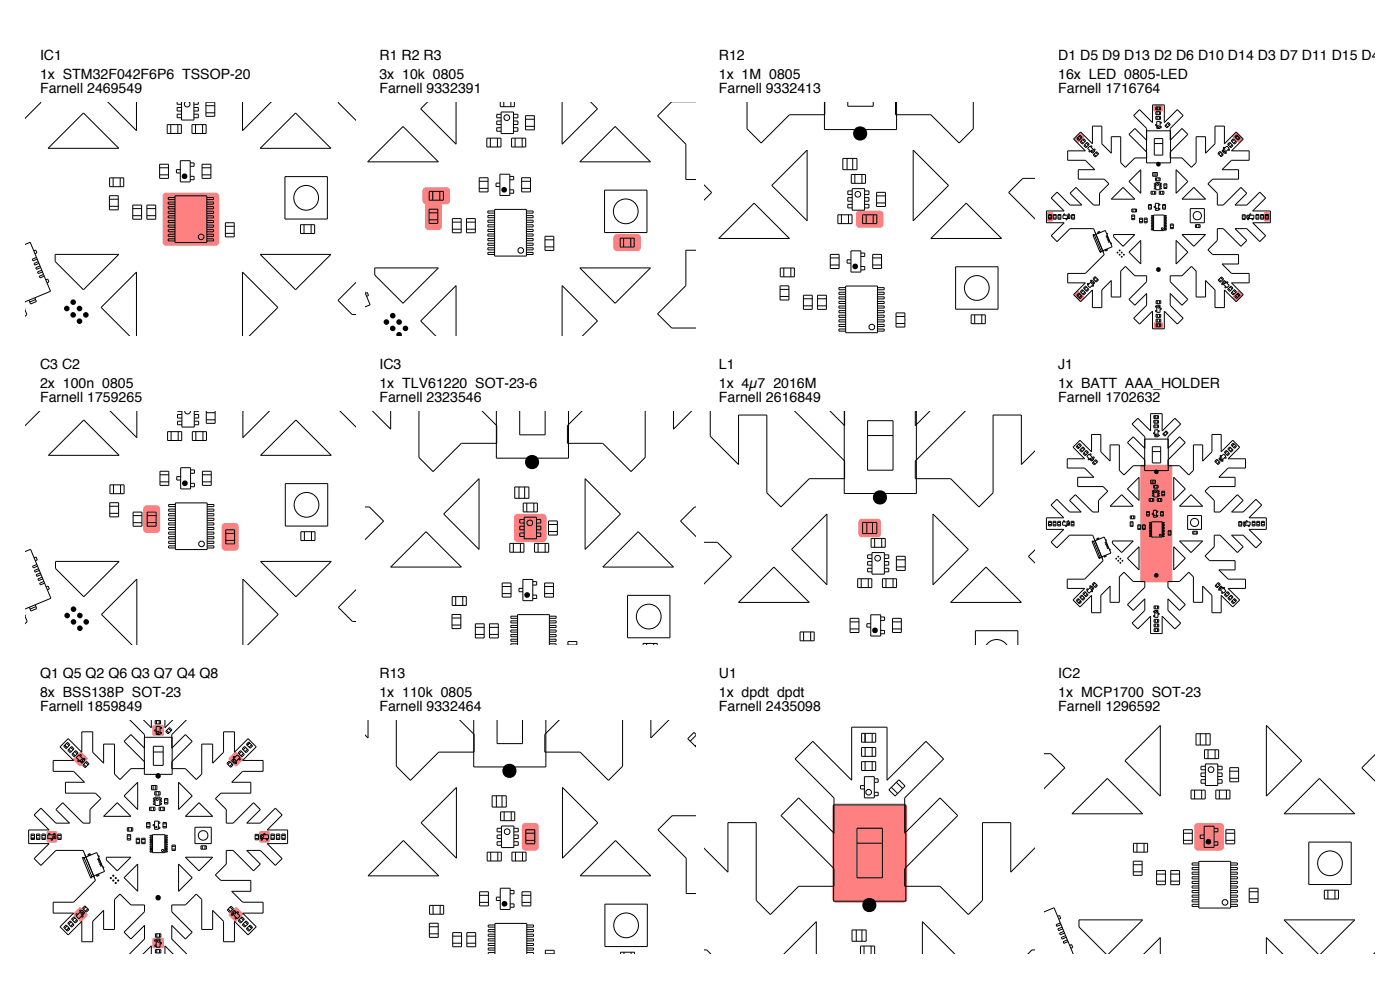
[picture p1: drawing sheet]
<svg xmlns="http://www.w3.org/2000/svg" width="297mm" height="210mm" viewBox="0 0 297 210" stroke-linecap="round" stroke-linejoin="round" font-family="sans-serif">
<defs><g id="words">
<g font-size="3">
<text x="8.5" y="12.8">IC1</text>
<text x="8.5" y="16.8">1x STM32F042F6P6 TSSOP-20</text>
<text x="80.5" y="12.8">R1 R2 R3</text>
<text x="80.5" y="16.8">3x 10k 0805</text>
<text x="152.5" y="12.8">R12</text>
<text x="152.5" y="16.8">1x 1M 0805</text>
<text x="224.5" y="12.8">D1 D5 D9 D13 D2 D6 D10 D14 D3 D7 D11 D15 D4 D8</text>
<text x="224.5" y="16.8">16x LED 0805-LED</text>
<text x="8.5" y="19.8">Farnell 2469549</text>
<text x="80.5" y="19.8">Farnell 9332391</text>
<text x="152.5" y="19.8">Farnell 9332413</text>
<text x="224.5" y="19.8">Farnell 1716764</text>
<text x="8.5" y="78.3">C3 C2</text>
<text x="8.5" y="82.3">2x 100n 0805</text>
<text x="80.5" y="78.3">IC3</text>
<text x="80.5" y="82.3">1x TLV61220 SOT-23-6</text>
<text x="152.5" y="78.3">L1</text>
<text x="152.5" y="82.3">1x 4µ7</text>
<text x="164.1" y="82.3">2016M</text>
<text x="224.5" y="78.3">J1</text>
<text x="224.5" y="82.3">1x BATT AAA_HOLDER</text>
<text x="8.5" y="85.3">Farnell 1759265</text>
<text x="80.5" y="85.3">Farnell 2323546</text>
<text x="152.5" y="85.3">Farnell 2616849</text>
<text x="224.5" y="85.3">Farnell 1702632</text>
<text x="8.5" y="143.8">Q1 Q5 Q2 Q6 Q3 Q7 Q4 Q8</text>
<text x="80.5" y="143.8">R13</text>
<text x="152.5" y="143.8">U1</text>
<text x="224.5" y="143.8">IC2</text>
<text x="8.5" y="147.8">8x BSS138P SOT-23</text>
<text x="80.5" y="147.8">1x 110k 0805</text>
<text x="152.5" y="147.8">1x dpdt dpdt</text>
<text x="224.5" y="147.8">1x MCP1700 SOT-23</text>
<text x="8.5" y="150.8">Farnell 1859849</text>
<text x="80.5" y="150.8">Farnell 9332464</text>
<text x="152.5" y="150.8">Farnell 2435098</text>
<text x="224.5" y="150.8">Farnell 1296592</text>
</g>
</g></defs>
<path d="M34.7 41.1l.6-.2h10.5a.75 .75 0 0 1 .7 .7v9.8a.75 .75 0 0 1-.7 .7h-10.5a.75 .75 0 0 1-.8-.7v-9.8z" fill="#ff8080"/>
<g fill="none" stroke="#000" stroke-width=".21">
<path d="M8.7 21.7h.1M8.7 21.7l-3.2 3.3M10.2 31.5l7.5-7.5 7.5 7.5zM22.9 21.7l6.1 6v-6M23.3 37.7h3v1.9h-3zM24 37.7v1.9M25.5 37.7v1.9M33.9 37.1h1.8M33.9 35.6h1.8M33.9 34.8h1.8v3h-1.8zM35.5 26.4h3v1.9h-3zM36.2 26.4v1.9"/>
<path d="M37.6 21.7v.4h.9M37.7 26.4v1.9M38.3 34.1h2.1v4.5h-2.1zM38.3 36h-.9v.7h.9M38.5 21.7v3.8h2.6v-3.8M38.5 22.8h-.9v.8h.9M38.5 24.2h-.9v.8h.9M39.3 21.7a.6 .6 0 0 0 0 .8 .6 .6 0 0 0 .8 0 .6 .6 0 0 0 .1-.8M40.4 37.4h.8v.7h-.8M40.4 34.6h.8v.7h-.8M40.7 26.4h3v1.9h-3zM41.1 22.8h1v.8h-1"/>
<path d="M41.1 24.2h1v.8h-1M41.5 26.4v1.9M42.1 21.7v.4h-1M42.9 37.1h1.8M42.9 35.6h1.8M42.9 34.8h1.8v3h-1.8zM43 26.4v1.9M43.7 21.7v3h1.9v-3M43.7 23.9h1.9M43.7 22.4h1.9M51.5 21.7v6l6-6M55.2 31.5l7.5-7.5 7.5 7.5z"/>
<path d="M60.5 37.5h9v9h-9zM71.7 21.7l3.9 3.9M71.7 21.7h.1M5.5 51.8l.9-.4 4.3 10.4-5.2 2.2M7.2 53.2l.4-.2 .2 .7-.4 .1M7.7 54.6l-.9 .4 .2 .3 .9-.3M8.1 55.5l-.9 .4 .2 .4 .9-.4M8.5 56.4l-.9 .4 .1 .4 .9-.4M8.9 57.3l-.9 .4 .1 .4 .9-.4M9.2 58.2l-.9 .4 .2 .4 .9-.4M9.7 59.4l.4-.2 .3 .6-.4 .2M11.7 54h13.5l-7.5 7.5-6-6z"/>
<path d="M23.2 41.5h1.9v3h-1.9zM23.2 43.8h1.9M23.2 42.3h1.9M28.2 45.8h1.8M28.2 44.3h1.8M28.2 43.5h1.8v3h-1.8zM31.2 45.8h1.8M31.2 44.3h1.8M31.2 43.5h1.8v3h-1.8zM37.1 41.6h6.8v9.9h-6.8zM37.1 45.8h-1.4v.4h1.4M37.1 50.7h-1.4v.4h1.4"/>
<path d="M37.1 49.7h-1.4v.4h1.4M37.1 48.7h-1.4v.5h1.4M37.1 47.7h-1.4v.5h1.4M37.1 46.8h-1.4v.4h1.4M37.1 44.8h-1.4v.5h1.4M37.1 43.8h-1.4v.5h1.4M37.1 42.9h-1.4v.4h1.4M37.1 41.9h-1.4v.4h1.4M43.9 45.8h1.4v.4h-1.4M43.9 50.7h1.4v.4h-1.4M43.9 41.9h1.4v.4h-1.4M43.9 42.9h1.4v.4h-1.4"/>
<path d="M43.9 43.8h1.4v.5h-1.4M43.9 44.8h1.4v.5h-1.4M43.9 46.8h1.4v.4h-1.4M43.9 47.7h1.4v.5h-1.4M43.9 48.7h1.4v.5h-1.4M43.9 49.7h1.4v.4h-1.4M47.8 47.3h1.9v3h-1.9zM47.8 49.5h1.9M47.8 48h1.9M55.2 54h15l-7.5 7.5zM63.8 47.7h3v1.8h-3zM64.5 47.7v1.8"/>
<path d="M66 47.7v1.8M75.6 59.9l-3.9 3.8 3 3h.9M5.5 66.1l.2 .6-.2 .3M7.4 63.2l.3 .8-1.2 .5-.4-.8M7.6 63.6l-1.3 .5M27.5 71.3l-6-6.1 7.5-7.5v13.6M51.5 71.3v-13.6l7.5 7.5-6.1 6.1"/>
<circle cx="42.7" cy="50.3" r=".6"/>
<circle cx="65" cy="42" r="2.63"/>
</g>
<g fill="#000">
<path d="M38.6 37.4a.6 .6 0 0 1 1.2 0 .6 .6 0 0 1-1.2 0zM13.6 65.4a.6 .6 0 0 1 1.2 0 .6 .6 0 0 1-1.2 0z"/>
<circle cx="15.5" cy="66.8" r=".59"/>
<circle cx="15.5" cy="64.1" r=".6"/>
<circle cx="16.9" cy="68.1" r=".6"/>
<circle cx="16.9" cy="65.4" r=".6"/>
<circle cx="18.2" cy="66.8" r=".59"/>
</g>
<g fill="#ff8080">
<path d="M47.3 111.2l.5-.2h2.1a.75 .75 0 0 1 .7 .7v4.4a.75 .75 0 0 1-.7 .7h-2.1a.75 .75 0 0 1-.8-.7v-4.4z"/>
<path d="M30.6 107.4l.5-.2h2.1a.75 .75 0 0 1 .8 .8v4.3a.75 .75 0 0 1-.8 .8h-2.1a.75 .75 0 0 1-.7-.8v-4.3z"/>
</g>
<g fill="none" stroke="#000" stroke-width=".21">
<path d="M8.4 87.2l-2.9 3M17.8 89.1l7.5 7.5h-15zM23.4 87.2l5.6 5.6v-5.6M33.9 100h1.9v3h-1.9zM35.6 91.6h3v1.8h-3zM36.3 91.6v1.8M37.7 87.2l.9 .1M37.8 91.6v1.8M38.3 99.2h2.1v4.5h-2.1zM38.6 87.2v3.4h2.6v-3.4M38.6 87.9h-.9v.8h.9M38.6 89.4h-.9v.7h.9"/>
<path d="M39.2 87.2a.6 .6 0 0 0 .6 .6 .6 .6 0 0 0 .6-.6M40.4 99.7h.9v.7h-.9M40.8 91.6h3v1.8h-3zM41.2 87.9h.9v.8h-.9M41.2 89.4h.9v.7h-.9M41.6 91.6v1.8M42.1 87.2l-.9 .1M42.9 100h1.9v3h-1.9zM43.1 91.6v1.8M43.8 87.2v2.6h1.8v-2.6M43.8 89.1h1.8M43.8 87.6h1.8"/>
<path d="M51.5 87.2v5.6l5.7-5.6M55.3 96.6l7.5-7.5 7.5 7.5zM72.1 87.2l3.5 3.4M5.5 117l1-.5 4.3 10.4-5.3 2.2M7.2 118.3l.4-.1 .3 .6-.4 .2M7.8 119.7l-.9 .4 .2 .4 .9-.4M11.8 119.1h13.5l-7.5 7.5-6-6zM23.3 106.7h1.9v3h-1.9zM23.3 108.9h1.9M23.3 107.4h1.9M23.3 102.9h3v1.8h-3zM24.1 102.9v1.8"/>
<path d="M25.6 102.9v1.8M28.2 110.9h1.9M28.2 109.4h1.9M28.2 108.6h1.9v3h-1.9zM31.2 110.9h1.9M31.2 109.4h1.9M31.2 108.6h1.9v3h-1.9zM33.9 102.2h1.9M33.9 100.7h1.9M37.2 106.7h6.8v9.9h-6.8zM37.2 107h-1.4v.5h1.4M37.2 108h-1.4v.5h1.4"/>
<path d="M37.2 109h-1.4v.4h1.4M37.2 110h-1.4v.4h1.4M37.2 110.9h-1.4v.5h1.4M37.2 111.9h-1.4v.5h1.4M37.2 112.9h-1.4v.4h1.4M37.2 113.9h-1.4v.4h1.4M37.2 114.8h-1.4v.5h1.4M37.2 115.8h-1.4v.5h1.4M38.3 101.1h-.8v.7h.8M40.4 102.5h.9v.8h-.9M42.9 102.2h1.9M42.9 100.7h1.9"/>
<path d="M44 110.9h1.4v.5h-1.4M44 115.8h1.4v.5h-1.4M44 107h1.4v.5h-1.4M44 108h1.4v.5h-1.4M44 109h1.4v.4h-1.4M44 110h1.4v.4h-1.4M44 111.9h1.4v.5h-1.4M44 112.9h1.4v.4h-1.4M44 113.9h1.4v.4h-1.4M44 114.8h1.4v.5h-1.4M47.9 112.4h1.9v3h-1.9zM47.9 114.6h1.9"/>
<path d="M47.9 113.1h1.9M55.3 119.1h15l-7.5 7.5zM60.5 102.6h9v9h-9zM63.8 112.8h3v1.9h-3zM64.6 112.8v1.9M66.1 112.8v1.9M5.5 131.1l.3 .8-.3 .3M7.5 128.3l.3 .8-1.2 .5-.4-.8M7.6 128.7l-1.2 .5M8.2 120.6l-.9 .4 .1 .4 .9-.4M8.6 121.5l-.9 .4 .1 .4 .9-.4M8.9 122.5l-.9 .3 .2 .4 .9-.4"/>
<path d="M9.3 123.4l-.9 .3 .2 .4 .9-.4M9.8 124.5l.4-.2 .3 .7-.5 .1M28 136.8l-6.5-6.4 7.5-7.5v13.9M51.5 136.8v-13.9l7.5 7.5-6.4 6.4M75.6 125.1l-3.8 3.8 3 3h.8"/>
<circle cx="42.8" cy="115.4" r=".6"/>
<circle cx="65" cy="107.1" r="2.63"/>
</g>
<g fill="#000">
<path d="M38.6 102.5a.6 .6 0 0 1 1.2 0 .6 .6 0 0 1-1.2 0zM13.7 130.6a.6 .6 0 0 1 1.1 0 .6 .6 0 0 1-1.1 0z"/>
<circle cx="15.6" cy="129.2" r=".6"/>
<circle cx="15.6" cy="131.9" r=".6"/>
<circle cx="16.9" cy="133.3" r=".6"/>
<circle cx="16.9" cy="130.6" r=".6"/>
<circle cx="18.3" cy="131.9" r=".6"/>
</g>
<g fill="#ff8080">
<path d="M15.6 160.9l1.3-1.3 .3-.1 1.3 1.3 .1 .3-1.4 1.4-.3 .1-1.3-1.3z"/>
<path d="M48.6 193.9l1.3-1.3 .3-.1 1.3 1.2 .1 .3-1.4 1.5h-.3l-1.3-1.2z"/>
<path d="M32.5 199h2.1l.2 .2-.1 1.9-.2 .1h-2l-.2-.3v-1.7z"/>
<path d="M55 176.5l.3-.2h1.6l.3 .2v1.9l-.1 .3h-1.8l-.3-.1z"/>
<path d="M16.8 192.6h.4l1.4 1.4-.1 .3-1.3 1.2h-.3l-1.4-1.5 .1-.3z"/>
<path d="M48.6 160.8l1.2-1.2 .2-.1 1.5 1.4 .1 .3-1.3 1.3-.3 .1-1.4-1.4z"/>
<path d="M10 176.3h1.8l.3 .2v1.9l-.1 .3h-1.8l-.3-.1v-2z"/>
<path d="M32.5 153.9h2.1l.2 .2-.1 1.9-.2 .1h-2l-.2-.3v-1.7z"/>
</g>
<g fill="none" stroke="#000" stroke-width=".21">
<path d="M13.5 158.3l.8-.8 .5 .5-.8 .8zM13.7 158.1l.5 .5M14.1 157.7l.5 .5M14.4 159.2l.8-.8 .5 .5-.8 .8zM14.6 159l.5 .5M15 158.6l.5 .5M15.5 159.8l.5 .5M15.9 159.4l.5 .5M16.1 159.2l.5 .5-.8 .8-.6-.5zM27.5 152.7l3.2 3.1v2.9l-2.9-2.9-1.5 1.5 4.4 4.3v1.5h-2.9l-2.3 2.3-1.2-1.2v-6.3h-2.3v4l-2.3-2.3v-4.3h-2.3v4.3l-2.9-2.9-1.8 1.7 2.9 2.9h-4.3v2.3h4.3l2.3 2.4h-4v2.3h6.3l1.2 1.1-2.3 2.3v2.9h-1.5l-4.3-4.3-1.4 1.4 2.9 2.9h-2.9l-3.2-3.2-1.5 1.5 3.2 3.2h-4.3v2.9h4.3l-3.2 3.1 1.5 1.5 3.2-3.2h5.7l2.6 6.4-4.6 4.6h-4.3v2.3h4.3l-2.9 2.9 1.8 1.7 2.9-2.8v4.3h2.3v-4.3l2.3-2.4v4.1h2.3v-6.4l1.2-1.1 2.3 2.3h2.9v1.4l-4.4 4.4 1.5 1.4 2.9-2.9v2.9l-3.2 3.1M30.4 152.7l1.7 1.7v-1.7M30.6 156.4h5.9v7.9h-5.9z"/>
<path d="M32.5 158.3h2.1v4.1h-2.1zM32.5 159.5h2.1M32.9 152.9h1.2v.7h-1.2zM33.1 154.8h-.3v.3h.3M33.1 154.1h.9v1.7h-.9zM33.2 152.9v.7M33.3 155.2h.4v.3h-.4zM33.8 152.9v.7M34 154.3h.3v.3h-.3M34 155.4h.3v.3h-.3M35 152.7v1.7l1.7-1.7M35.1 155.2l.9-.8 .5 .5-.8 .8z"/>
<path d="M35.4 155l.5 .5M35.8 154.6l.5 .5M39.6 152.7l-3.2 3.1v2.9l2.9-2.9 1.5 1.5-4.4 4.3v1.5h2.9l2.3 2.3 1.2-1.2v-6.3h2.3v4l2.3-2.3v-4.3h2.3v4.3l2.9-2.9 1.8 1.7-2.9 2.9h4.3v2.3h-4.3l-2.3 2.4h4v2.3h-6.3l-1.2 1.1 2.3 2.3v2.9h1.5l4.3-4.3 1.4 1.4-2.9 2.9h2.9l3.2-3.2 1.5 1.5-3.2 3.2h4.3v2.9h-4.3l3.2 3.1-1.5 1.5-3.2-3.2h-2.9l2.9 2.9-1.4 1.5-4.3-4.4h-1.5v2.9l-2.3 2.3 1.2 1.2h6.3v2.3h-4l2.3 2.3h4.3v2.3h-4.3l2.9 2.9-1.8 1.7-2.9-2.8v4.3h-2.3v-4.3l-2.3-2.4v4.1h-2.3v-6.4l-1.2-1.1-2.3 2.3h-2.9v1.4l4.4 4.4-1.5 1.4-2.9-2.9v2.9l3.2 3.1M50.5 159.7l.5-.5 .9 .8-.6 .5zM51.2 159.4l-.5 .5M51.4 158.9l.5-.5 .8 .8-.5 .5zM51.7 159.8l-.6 .5M52.1 158.6l-.5 .5M52.3 157.9l.5-.5 .8 .8-.5 .5zM52.5 159l-.5 .5M53 157.6l-.5 .5M53.4 158l-.5 .5"/>
<path d="M6.6 176.9h.7v1.2h-.7zM6.6 177.2h.7M6.6 177.8h.7M7.7 176.9h.8v1.2h-.8zM7.7 177.2h.8M7.7 177.8h.8M8.9 176.9h.7v1.2h-.7zM8.9 177.2h.7M8.9 177.8h.7M10.1 177.1h1.8v.8h-1.8zM10.3 177.1v-.3h.3v.3M10.9 177.9v.3h.2v-.3"/>
<path d="M11.2 177.4h.4v.3h-.4zM11.4 177.1v-.3h.3v.3M12.3 176.9h.7v1.2h-.7zM12.3 177.2h.7M12.3 177.8h.7M16.7 161.2l-.2 .3 .2 .1 .2-.2M16.7 160.1l1.3 1.3-.6 .5-1.2-1.2zM16.9 160.3l.2-.3 .2 .2-.2 .3M17.1 161.2h.4v.3h-.4zM17.6 161l.3-.2 .2 .2-.3 .2M17.8 162.1l.5 .6M18.2 161.7l.5 .5"/>
<path d="M18.4 161.5l.5 .5-.8 .9-.5-.6zM24.9 170.3l2.9 2.9h-5.8zM26.3 168.8l2.9-2.8v5.7zM27 177.1h.7v1.1h-.7zM27 177.9h.7M27 177.3h.7M27 175.6h1.2v.7h-1.2zM27.3 175.6v.7M27.9 175.6v.7M28.9 177.8h.7v1.2h-.7zM28.9 178.7h.7M28.9 178.1h.7"/>
<path d="M30.1 177.8h.7v1.2h-.7zM30.1 178.7h.7M30.1 178.1h.7M31.1 174.5h.7v1.1h-.7zM31.1 175.4h.7M31.1 174.8h.7M31.7 171.2h1.2v.8h-1.2zM32 171.2v.8M32.1 166.6h1.2v1h-1.2zM32.4 177.1h2.6v3.8h-2.6zM32.4 177.2h-.6v.2h.6M32.4 179.5h-.6v.1h.6"/>
<path d="M32.4 177.6h-.6v.2h.6M32.4 178h-.6v.1h.6M32.4 178.3h-.6v.2h.6M32.4 178.7h-.6v.2h.6M32.4 179.1h-.6v.2h.6M32.4 179.8h-.6v.2h.6M32.5 166.6v1M32.6 171.2v.8M32.8 174.9h-.3v.3h.3M32.8 174.2h.8v1.7h-.8zM32.8 168h1.2v.7h-1.2zM32.9 169.1h1v1.8h-1z"/>
<path d="M32.9 169.3h-.4v.3h.4M32.9 169.8h-.4v.3h.4M32.9 170.4h-.4v.3h.4M32.9 166.6v1M33.1 168v.7M33.2 169.4h.3v.3h-.3zM33.6 175.5h.3v.3h-.3M33.6 174.4h.3v.3h-.3M33.7 168v.7M33.8 171.2h1.1v.8h-1.1zM33.9 169.3h.4v.3h-.4M33.9 169.8h.4v.3h-.4"/>
<path d="M33.9 170.4h.4v.3h-.4M34 171.2v.8M34.6 174.5h.7v1.1h-.7zM34.6 175.4h.7M34.6 174.8h.7M34.6 171.2v.8M34.9 169.4h.7v1.2h-.7zM34.9 170.3h.7M34.9 169.7h.7M35 177.2h.5v.2h-.5M35 179.5h.5v.1h-.5M35 179.1h.5v.2h-.5"/>
<path d="M35 178.7h.5v.2h-.5M35 178h.5v.1h-.5M35 177.6h.5v.2h-.5M35 178.3h.5v.2h-.5M35 179.8h.5v.2h-.5M36.5 179.3h.7v1.1h-.7zM36.5 179.6h.7M37.9 166l2.9 2.8-2.9 2.9zM41.4 175.5h3.4v3.5h-3.4zM42.2 170.3l2.9 2.9h-5.8zM42.6 179.4h1.2v.8h-1.2zM42.9 179.4v.8"/>
<path d="M43.5 179.4v.8M48.1 162l.5-.5 .9 .8-.5 .5zM48.8 161.7l-.5 .5M49.3 162.1l-.6 .5M49.5 161.1h.4v.3h-.4zM49.8 160.7l-.2-.3-.2 .2 .2 .3M50 161.6l.3 .2-.2 .2-.3-.2M50.4 160.1l.5 .6-1.2 1.2-.6-.5zM50.8 160.8l.2 .3-.2 .2-.2-.3M54.1 177.9h.7M54.1 177h.7v1.2h-.7zM54.1 177.3h.7"/>
<path d="M55.2 177.1h1.8v.8h-1.8zM55.4 177.9v.3h.3v-.3M55.5 177.3h.4v.3h-.4zM56 177.1v-.3h.2v.3M56.5 177.9v.3h.3v-.3M57.5 176.9h.7v1.2h-.7zM57.5 177.2h.7M57.5 177.8h.7M58.6 176.9h.8v1.2h-.8zM58.6 177.2h.8M58.6 177.8h.8M59.8 176.9h.7v1.2h-.7z"/>
<path d="M59.8 177.2h.7M59.8 177.8h.7M14 196.2l.8 .8-.5 .6-.8-.9zM14.2 196.4l-.5 .5M14.4 195.9l.5-.5 .8 .8-.5 .5zM14.6 196.8l-.5 .6M15.1 195.6l-.5 .5M15.5 196l-.5 .5M15.7 194.5l.8 .8-.5 .5-.8-.8zM15.9 194.7l-.5 .5M16.3 195.1l-.5 .5M16.5 194l-.2-.2-.2 .2 .2 .2"/>
<path d="M17.2 193.6h.4v.3h-.4zM17.3 193.2l-.3-.2-.2 .2 .3 .2M17.4 193.1l.6 .6-1.3 1.2-.5-.6zM17.5 194.2l.2 .2-.2 .2-.2-.2M17.5 192.7l.5-.5 .8 .8-.5 .5zM17.5 182.1l3-1.2 1.7 4-3 1.2zM17.9 182l-.4-.1h.3l1.7 4.2-.2 .2 .2-.3M18 181.3l2.1 5M18.2 192.4l-.5 .5M18.6 192.8l-.5 .5M19.2 181.3l-.5 .2M19.2 181.4l-.1-.3-.5 .2 .2 .3"/>
<path d="M20.8 181.6l.2-.1 .1 .2-.2 .1M20.9 185.4l.1 .3-.5 .2-.1-.3M21 185.6l-.5 .2M21 182.1l-.3 .2v.1l.4-.2M21.2 182.5l-.4 .1 .1 .1 .3-.1M21.3 182.8l-.3 .1v.2l.4-.2M21.5 183.2l-.4 .1 .1 .1 .3-.1M21.6 183.5l-.3 .1v.2l.4-.2M21.8 183.9h.2l.1 .2-.2 .1M22.6 181.9h5.2l-2.9 2.9-2.3-2.4zM29.2 183.3v5.8l-2.9-2.9zM32.4 180.2h-.6v.2h.6"/>
<path d="M32.4 180.6h-.6v.2h.6M33 198.1h1.1v.7h-1.1zM33.1 199.4h-.3v.3h.3M33.1 199.2h.9v1.7h-.9zM33.3 198.1v.7M33.4 199.5h.4v.3h-.4zM33.8 198.1v.7M34 199.9h.3v.3h-.3M34.3 180.3h.4v.3h-.4zM35 180.6h.5v.2h-.5M35 180.2h.5v.2h-.5M36.5 180.1h.7"/>
<path d="M37.9 183.3l2.9 2.9-2.9 2.9zM39.3 181.9h5.8l-2.9 2.9zM48.4 192.9l.5 .5M48.8 192.4l.5 .6M49 192.2l.5 .6-.8 .8-.5-.5zM49.1 193.7l.6-.6 1.2 1.2-.5 .6zM49.3 193.8l-.3 .2 .2 .2 .3-.2M49.6 193.5h.4v.3h-.4zM50 194.6l-.2 .2 .2 .2 .2-.2M50.2 193.6l.2-.2 .2 .2-.2 .2M50.7 195.1l.5 .5M51.1 194.7l.6 .5"/>
<path d="M51.3 194.5l.6 .5-.9 .8-.5-.5zM51.6 196l.5 .5M52 195.6l.5 .5M52.2 195.4l.5 .5-.8 .8-.5-.5zM52.3 197.1l.8-.9 .5 .5-.8 .9zM52.5 196.8l.5 .6M52.9 196.4l.5 .5M30.4 202.3l1.7-1.6v1.6M33 201.5h1.1v.7h-1.1zM33.1 200.5h-.3v.3h.3M33.3 201.5v.7M33.8 201.5v.7"/>
<path d="M35 202.3v-1.6l1.7 1.6"/>
<circle cx="43.1" cy="177.2" r="1.02"/>
</g>
<g fill="#000">
<path d="M23.9 185.6h.3v.3h-.3zM23.9 186.6h.3v.4h-.3zM24.4 186.1h.3v.3h-.3zM24.4 187.2h.3v.3h-.3zM24.9 186.6h.3v.4h-.3z"/>
<path d="M33 175.3h.3v.3h-.3zM23.4 186.1h.3v.3h-.3z"/>
<circle cx="33.5" cy="164.6" r=".58"/>
<circle cx="33.5" cy="190.5" r=".58"/>
</g>
<g fill="#ff8080">
<path d="M89.9 40l.5-.3h4.3a.75 .75 0 0 1 .8 .8v2.1a.75 .75 0 0 1-.8 .7h-4.3a.75 .75 0 0 1-.8-.7v-2.1z"/>
<path d="M90.4 43.2l.5-.2h2.1a.75 .75 0 0 1 .8 .7v4.4a.75 .75 0 0 1-.8 .7h-2.1a.75 .75 0 0 1-.7-.7v-4.4z"/>
<path d="M130.4 49.9l.5-.2h4.3a.75 .75 0 0 1 .8 .7v2.1a.75 .75 0 0 1-.8 .8h-4.3a.75 .75 0 0 1-.8-.8v-2.1z"/>
</g>
<g fill="none" stroke="#000" stroke-width=".21">
<path d="M78 34.3l7.5-7.5 7.5 7.5zM90.6 21.7l-1.3 1.4 7.5 7.5v-8.9M101.7 40h1.8M101.7 38.5h1.8M101.7 37.7h1.8v3h-1.8zM103.3 29.3h3v1.9h-3zM104 29.3v1.9M105.5 29.3v1.9M106.1 37h2.1v4.5h-2.1zM106.1 38.9h-.9v.7h.9M106.1 21.7v.9h3v-.9M106.3 23.8h2.7v4.5h-2.7z"/>
<path d="M106.3 24.2h-.9v.8h.9M106.3 25.7h-.9v.7h.9M106.3 27.1h-.9v.7h.9M106.9 21.7v.9M108.2 37.4h.8v.7h-.8M108.4 21.7v.9M108.5 29.3h3v1.9h-3zM109 24.2h.9v.8h-.9M109 25.7h.9v.7h-.9M109 27.1h.9v.7h-.9M109.3 29.3v1.9M110.7 40h1.9"/>
<path d="M110.7 38.5h1.9M110.7 37.7h1.9v3h-1.9zM110.8 29.3v1.9M111.5 24.5h1.9v3h-1.9zM111.5 26.8h1.9M111.5 25.3h1.9M119.3 21.7v8.9l7.5-7.5-1.4-1.4M123 34.3l7.5-7.5 7.5 7.5zM142.4 21.7l-2.9 2.9 6 6v7.5h2.1M79.5 56.8h13.5l-7.5 7.5-6-6zM91 44.4h1.9v3h-1.9zM91 46.6h1.9"/>
<path d="M91 45.1h1.9M91.1 40.6h3v1.9h-3zM91.8 40.6v1.9M93.3 40.6v1.9M96 48.6h1.9M96 47.1h1.9M96 46.4h1.9v3h-1.9zM99 48.6h1.9M99 47.1h1.9M99 46.4h1.9v3h-1.9zM104.9 44.8h-1.4v.4h1.4M104.9 45.7h-1.4v.5h1.4"/>
<path d="M104.9 46.7h-1.4v.5h1.4M104.9 47.7h-1.4v.4h1.4M104.9 48.7h-1.4v.4h1.4M104.9 49.6h-1.4v.5h1.4M104.9 50.6h-1.4v.5h1.4M104.9 51.6h-1.4v.4h1.4M104.9 52.6h-1.4v.4h1.4M104.9 53.5h-1.4v.5h1.4M104.9 44.4h6.8v9.9h-6.8zM108.2 40.3h.8v.7h-.8M111.7 48.7h1.4v.4h-1.4M111.7 53.5h1.4v.5h-1.4"/>
<path d="M111.7 44.8h1.4v.4h-1.4M111.7 45.7h1.4v.5h-1.4M111.7 46.7h1.4v.5h-1.4M111.7 47.7h1.4v.4h-1.4M111.7 49.6h1.4v.5h-1.4M111.7 50.6h1.4v.5h-1.4M111.7 51.6h1.4v.4h-1.4M111.7 52.6h1.4v.4h-1.4M115.6 50.1h1.9v3h-1.9zM115.6 52.4h1.9M115.6 50.9h1.9M123 56.8h15l-7.5 7.5z"/>
<path d="M128.3 40.3h9v9h-9zM131.6 50.5h3v1.9h-3zM132.3 50.5v1.9M133.8 50.5v1.9M147.6 53.1h-2.1v7.5l-6 6 3 3h5.1M77.5 62.1l1 2.6-1 .4M77.5 62.2l.4-.1 .3 .6-.4 .2M92.5 71.3l-3.2-3.2 7.5-7.5v10.7M119.3 71.3v-10.7l7.5 7.5-3.3 3.2"/>
<circle cx="107.5" cy="25" r=".6"/>
<circle cx="110.5" cy="53.1" r=".6"/>
<circle cx="132.8" cy="44.8" r="2.63"/>
</g>
<g fill="#000">
<path d="M84.3 70.6l.3-.2 .4 .1 .3 .6-.2 .2h-.9l-.1-.3z"/>
<path d="M106.4 40.3a.6 .6 0 0 1 1.2 0 .6 .6 0 0 1-1.2 0zM81.4 68.3a.6 .6 0 0 1 1.2 0 .6 .6 0 0 1-1.2 0z"/>
<circle cx="83.3" cy="69.7" r=".59"/>
<circle cx="83.3" cy="67" r=".6"/>
<circle cx="84.7" cy="68.3" r=".6"/>
<circle cx="86" cy="69.7" r=".59"/>
</g>
<path d="M109.3 109.2l.5-.2h5.4a.75 .75 0 0 1 .8 .8v4.5a.75 .75 0 0 1-.8 .7h-5.4a.75 .75 0 0 1-.7-.7v-4.5z" fill="#ff8080"/>
<g fill="#000">
<path d="M111.2 126.2a.6 .6 0 0 1 1.2 0 .6 .6 0 0 1-1.2 0zM86.3 136.8h1.2z"/>
<circle cx="112.9" cy="98" r="1.51"/>
</g>
<g fill="none" stroke="#000" stroke-width=".21">
<path d="M79 87.2l3.9 3.8v-3.8M88.9 87.2v9.8l3 3 6-6h7.5v-3.7l-3.1-3.1M105.3 87.2v10h15.3v-10M110.3 87.2v5h5.4v-5M123.5 87.2l-3.1 3.1v3.7h7.5l6 6 3-3v-9.8M142.9 87.2v3.8l3.8-3.8M77.5 107.6h.9l3 3-3.9 3.9M101.6 101.6v15l-7.5-7.5zM108.2 115.3h3v1.9h-3zM108.9 115.3v1.9M109.2 103.3h3v2.4h-3zM110.1 103.3v2.4"/>
<path d="M110.4 115.3v1.9M111 106.7h3v1.9h-3zM111.2 109.7h2.6v4.6h-2.6zM111.2 110.2h-.9v.8h.9M111.2 111.6h-.9v.8h.9M111.2 113.1h-.9v.7h.9M111.3 103.3v2.4M111.8 106.7v1.9M113.3 106.7v1.9M113.4 115.3h3v1.9h-3zM113.8 110.2h1v.8h-1M113.8 111.6h1v.8h-1"/>
<path d="M113.8 113.1h1v.7h-1M114.2 115.3v1.9M115.7 115.3v1.9M116.4 110.5h1.9v3h-1.9zM116.4 112.8h1.9M116.4 111.3h1.9M124.1 101.6l7.5 7.5-7.5 7.5zM147.6 107.6h-.2l-3 3 3.2 3.1M82.9 120.3l7.5-7.5 7.5 7.5zM95.9 130.4h1.9v3h-1.9zM95.9 132.6h1.9M95.9 131.1h1.9"/>
<path d="M95.9 126.6h3v1.8h-3zM96.7 126.6v1.8M98.2 126.6v1.8M100.9 134.6h1.8M100.9 133.1h1.8M100.9 132.3h1.8v3h-1.8zM103.9 134.6h1.8M103.9 133.1h1.8M103.9 132.3h1.8v3h-1.8zM106.6 125.9h1.8M106.6 124.4h1.8M106.6 123.7h1.8v3h-1.8z"/>
<path d="M109.8 136.8v-6.4h6.8v6.4M109.8 136.6h-1.4v.2M109.8 135.6h-1.4v.5h1.4M109.8 134.6h-1.4v.5h1.4M109.8 133.7h-1.4v.4h1.4M109.8 132.7h-1.4v.4h1.4M109.8 131.7h-1.4v.5h1.4M109.8 130.7h-1.4v.5h1.4M110.9 124.8h-.8v.7h.8M110.9 122.9h2.1v4.5h-2.1zM113 126.2h.9v.8h-.9M113 123.4h.9v.7h-.9"/>
<path d="M115.6 125.9h1.8M115.6 124.4h1.8M115.6 123.7h1.8v3h-1.8zM116.6 136.6h1.4v.2M116.6 130.7h1.4v.5h-1.4M116.6 131.7h1.4v.5h-1.4M116.6 132.7h1.4v.4h-1.4M116.6 133.7h1.4v.4h-1.4M116.6 134.6h1.4v.5h-1.4M116.6 135.6h1.4v.5h-1.4M120.5 136.8v-.7h1.9v.7M127.9 120.3l7.5-7.5 7.5 7.5z"/>
<path d="M133.1 126.3h9v9h-9zM136.4 136.8v-.3h3v.3M137.2 136.5v.3M138.7 136.5v.3"/>
<circle cx="112.4" cy="110.9" r=".6"/>
<circle cx="137.6" cy="130.8" r="2.63"/>
</g>
<path d="M110.9 174.8l.6-.2h2.1a.75 .75 0 0 1 .7 .7v4.4a.75 .75 0 0 1-.7 .7h-2.1a.75 .75 0 0 1-.8-.7v-4.4z" fill="#ff8080"/>
<g fill="#000">
<path d="M106.4 191.7a.6 .6 0 0 1 1.2 0 .6 .6 0 0 1-1.2 0zM81.5 202.3h1.2z"/>
<circle cx="108.1" cy="163.5" r="1.51"/>
</g>
<g fill="none" stroke="#000" stroke-width=".21">
<path d="M78.1 152.7v3.9l-.6-.7M84.1 152.7v9.9l3 3 6-6h7.5v-3.8l-3.1-3.1M100.5 152.7v10h15.3v-10M105.5 152.7v5.1h5.4v-5.1M118.7 152.7l-3.1 3.1v3.8h7.5l6 6 3-3v-9.9M138.1 152.7v3.9l3.8-3.9M147.6 155.7l-.4-.3-1.3 1.3 1.7 1.7M147.6 158.2l-.1 .1M147.6 156.1l-1.2 1.1M85.6 178.3l7.5 7.5h-15zM89.3 174.6l7.5-7.5v15zM104.4 168.8h3v2.4h-3z"/>
<path d="M105.3 168.8v2.4M106.2 172.2h3v1.9h-3zM106.4 175.7h-.9v.8h.9M106.4 177.1h-.9v.8h.9M106.4 178.6h-.9v.7h.9M106.4 175.2h2.6v4.6h-2.6zM106.5 168.8v2.4M107 172.2v1.9M108.5 172.2v1.9M109 175.7h1v.8h-1M109 177.1h1v.8h-1M109 178.6h1v.7h-1"/>
<path d="M111.6 176h1.9v3h-1.9zM111.6 178.3h1.9M111.6 176.8h1.9M119.3 167.1l7.5 7.5-7.5 7.5zM147.6 173.1h-5l-3 3 6 6v7.5h2M91.1 195.9h1.9v3h-1.9zM91.1 198.1h1.9M91.1 196.6h1.9M91.1 192.1h3v1.8h-3zM91.9 192.1v1.8M93.4 192.1v1.8M96 198.6h1.9"/>
<path d="M96 197.8h1.9v3.1h-1.9zM99 198.6h1.9M99 197.8h1.9v3.1h-1.9zM101.8 191.4h1.8M101.8 189.9h1.8M101.8 189.2h1.8v3h-1.8zM103.4 180.8h3v1.9h-3zM104.1 180.8v1.9M105 199.2h-1.4v.4h1.4M105 198.2h-1.4v.4h1.4M105 197.2h-1.4v.5h1.4M105 196.2h-1.4v.5h1.4"/>
<path d="M105.6 180.8v1.9M106.1 190.3h-.8v.7h.8M106.1 188.4h2.1v4.5h-2.1zM108.2 191.8h.9v.7h-.9M108.2 188.9h.9v.7h-.9M108.6 180.8h3v1.9h-3zM109.4 180.8v1.9M110.8 191.4h1.8M110.8 189.9h1.8M110.8 189.2h1.8v3h-1.8zM110.9 180.8v1.9M111.8 196.2h1.4v.5h-1.4"/>
<path d="M111.8 197.2h1.4v.5h-1.4M111.8 198.2h1.4v.4h-1.4M111.8 199.2h1.4v.4h-1.4M123.1 185.8l7.5-7.5 7.5 7.5zM128.3 191.8h9v9h-9zM96 200.1h1.9M99 200.1h1.9M105 202.3v-6.4h6.8v6.4M105 202.1h-1.4v.2M105 201.1h-1.4v.5h1.4M105 200.1h-1.4v.5h1.4M111.8 202.1h1.4v.2"/>
<path d="M111.8 200.1h1.4v.5h-1.4M111.8 201.1h1.4v.5h-1.4M115.7 202.3v-.7h1.9v.7M131.6 202.3v-.3h3v.3M132.4 202v.3M133.9 202v.3"/>
<circle cx="107.6" cy="176.4" r=".6"/>
<circle cx="132.8" cy="196.3" r="2.63"/>
</g>
<path d="M181.8 44.9l.5-.2h4.4a.75 .75 0 0 1 .7 .8v2.1a.75 .75 0 0 1-.7 .7h-4.4a.75 .75 0 0 1-.7-.7v-2.1z" fill="#ff8080"/>
<g fill="#000">
<path d="M180.8 56.5a.65 .65 0 0 1 1.3 0 .65 .65 0 0 1-1.3 0zM155.9 71.3h1.2z"/>
<circle cx="182.5" cy="28.3" r="1.51"/>
</g>
<g fill="none" stroke="#000" stroke-width=".21">
<path d="M149.5 39.3l1.5 1.5-1.5 1.6M158.5 21.7v5.6l3 3 6-6h7.5v-2.6M171.2 31.8v15l-7.5-7.5zM174.9 21.7v5.8h15.3v-5.8M178.8 33.6h3v2.4h-3zM179.7 33.6v2.4M179.9 21.7v.8h5.4v-.8M180.6 37h3v1.9h-3zM180.9 33.6v2.4M181.4 37v1.9M182.9 37v1.9M190 21.7v2.6h7.5l6 6 3-3v-5.6"/>
<path d="M193.7 31.8l7.6 7.5-7.6 7.5zM219.6 37.8h-2.6l-3 3 5.6 5.6M160 43.1l7.5 7.5h-15zM165.5 56.9h3v1.8h-3zM166.3 56.9v1.8M167.8 56.9v1.8M176.2 56.2h1.8M176.2 54.7h1.8M176.2 54h1.8v3h-1.8zM177.8 45.6h3v1.8h-3zM178.5 45.6v1.8M180 45.6v1.8"/>
<path d="M180.5 55.1h-.8v.7h.8M180.5 53.2h2.1v4.5h-2.1zM180.8 40.5h-.9v.8h.9M180.8 41.9h-.9v.8h.9M180.8 43.4h-.9v.7h.9M180.8 40h2.6v4.6h-2.6zM182.6 56.5h.9v.8h-.9M182.6 53.7h.9v.7h-.9M183 45.6h3v1.8h-3zM183.4 40.5h1v.8h-1M183.4 41.9h1v.8h-1M183.4 43.4h1v.7h-1"/>
<path d="M183.8 45.6v1.8M185.2 56.2h1.8M185.2 54.7h1.8M185.2 54h1.8v3h-1.8zM185.3 45.6v1.8M186 40.8h1.9v3h-1.9zM186 43.1h1.9M186 41.6h1.9M197.5 50.6l7.5-7.5 7.5 7.5zM202.8 56.6h9v9h-9zM165.5 60.6h1.9v3h-1.9zM165.5 62.9h1.9"/>
<path d="M165.5 61.4h1.9M170.5 62.6h1.8v3h-1.8zM170.5 64.9h1.8M170.5 63.4h1.8M173.5 62.6h1.8v3h-1.8zM173.5 64.9h1.8M173.5 63.4h1.8M179.4 61h-1.4v.5h1.4M179.4 62h-1.4v.4h1.4M179.4 63h-1.4v.4h1.4M179.4 63.9h-1.4v.5h1.4M179.4 64.9h-1.4v.5h1.4"/>
<path d="M179.4 65.9h-1.4v.4h1.4M179.4 66.9h-1.4v.4h1.4M179.4 67.8h-1.4v.5h1.4M179.4 68.8h-1.4v.5h1.4M179.4 69.8h-1.4v.4h1.4M179.4 60.7h6.8v9.9h-6.8zM186.2 69.8h1.4v.4h-1.4M186.2 61h1.4v.5h-1.4M186.2 62h1.4v.4h-1.4M186.2 63h1.4v.4h-1.4M186.2 63.9h1.4v.5h-1.4M186.2 64.9h1.4v.5h-1.4"/>
<path d="M186.2 65.9h1.4v.4h-1.4M186.2 66.9h1.4v.4h-1.4M186.2 67.8h1.4v.5h-1.4M186.2 68.8h1.4v.5h-1.4M190.1 66.4h1.9v3h-1.9zM190.1 68.6h1.9M190.1 67.1h1.9M206.1 66.8h3v1.9h-3zM206.8 66.8v1.9M208.3 66.8v1.9"/>
<circle cx="182" cy="41.2" r=".6"/>
<circle cx="185" cy="69.4" r=".6"/>
<circle cx="207.3" cy="61.1" r="2.63"/>
</g>
<path d="M182.3 110.3l.6-.2h3.3a.75 .75 0 0 1 .7 .7v2.4a.75 .75 0 0 1-.7 .8h-3.3a.75 .75 0 0 1-.8-.8v-2.4z" fill="#ff8080"/>
<g fill="#000">
<path d="M185 133.7a.65 .65 0 0 1 1.3 0 .65 .65 0 0 1-1.3 0zM160.1 136.8h1.2z"/>
<circle cx="186.7" cy="105.5" r="1.51"/>
</g>
<g fill="none" stroke="#000" stroke-width=".21">
<path d="M150.7 87.2v5.3l6 6.1v-10.6h6v16.6l3 3 6-6h7.5v-3.8l-10.6-10.6M176.1 87.2l3.1 3.1v-3.1M179.1 87.2v17.5h15.3v-17.5M184.1 89.2h5.4v10.5h-5.4zM184.1 92.4h5.4M194.2 87.2v3.1l3.1-3.1M204.8 87.2l-10.6 10.6v3.8h7.5l6 6 3-3v-16.6h6v10.6l2.9-2.9M149.5 115.1h2.7l3 3-5.7 5.7M175.4 109.1v15l-7.5-7.5zM183 110.8h3v2.4h-3zM183.9 110.8v2.4M184.8 114.2h3v1.9h-3z"/>
<path d="M185 117.7h-.9v.8h.9M185 119.1h-.9v.8h.9M185 117.2h2.6v4.6h-2.6zM185.1 110.8v2.4M185.6 114.2v1.9M187.1 114.2v1.9M187.6 117.7h1v.8h-1M187.6 119.1h1v.8h-1M190.2 118h1.9v3h-1.9zM190.2 118.8h1.9M197.9 109.1l7.6 7.5-7.6 7.5zM219.6 116.7l-1.4 1.4 1.4 1.3"/>
<path d="M156.7 127.8l7.5-7.5 7.5 7.5zM169.7 134.1h3v1.8h-3zM170.5 134.1v1.8M172 134.1v1.8M180.4 133.4h1.8M180.4 131.9h1.8M180.4 131.2h1.8v3h-1.8zM182 122.8h3v1.9h-3zM182.7 122.8v1.9M184.2 122.8v1.9M184.7 132.3h-.8v.7h.8M184.7 130.4h2.1v4.5h-2.1z"/>
<path d="M185 120.6h-.9v.7h.9M186.8 133.7h.9v.8h-.9M186.8 130.9h.9v.7h-.9M187.2 122.8h3v1.9h-3zM187.6 120.6h1v.7h-1M188 122.8v1.9M189.4 133.4h1.8M189.4 131.9h1.8M189.4 131.2h1.8v3h-1.8zM189.5 122.8v1.9M190.2 120.3h1.9M201.7 127.8l7.5-7.5 7.5 7.5z"/>
<path d="M207 136.8v-3h9v3M209.3 136.8a2.59 2.59 0 0 1 4.3 0"/>
<circle cx="186.2" cy="118.4" r=".6"/>
</g>
<path d="M176.8 170.7l.5-.2h14.4a.75 .75 0 0 1 .8 .7v19.5a.75 .75 0 0 1-.8 .8h-14.4a.75 .75 0 0 1-.7-.8v-19.5z" fill="#ff8080"/>
<circle cx="184.4" cy="192" r="1.51" fill="#000"/>
<g fill="none" stroke="#000" stroke-width=".21">
<path d="M182.8 155.6h3v1.9h-3zM182.8 158.6h3v1.9h-3zM183.5 155.6v1.9M183.5 158.6v1.9M185 155.6v1.9M185 158.6v1.9M176.9 170.8h15.3v20.4h-15.3zM181.8 178.9h5.4M181.8 175.7h5.4v10.5h-5.4zM182.8 161.6h3v1.9h-3zM183.4 166.7h-.8v.7h.8M183.4 164.8h2.1v4.5h-2.1z"/>
<path d="M183.5 161.6v1.9M185 161.6v1.9M185.5 168.1h.8v.7h-.8M185.5 165.2h.8v.8h-.8M188.6 167.6l2.1-2.2 1.3 1.4-2.1 2.1zM189.1 167l1.3 1.3M190.2 166l1.3 1.3M219.6 179.9l-5.1 5.1v-10.5h-6v16.5l-3 3-6-6h-7.6v-3.7l11.3-11.3-3.7-3.7-7.6 7.5v-7.5l8.3-8.3-3.8-3.7-8.2 8.2v-11.2h-7.5v11.2l-8.3-8.2-3.7 3.7 8.2 8.3v7.5l-7.5-7.5-3.7 3.7 11.2 11.3v3.7h-7.5l-6 6-3-3v-16.5h-6v10.5l-4.9-5M180.8 197.3h3v2.4h-3zM181.7 197.3v2.4M182.9 197.3v2.4M149.5 201.5h.4l.8 .8"/>
<path d="M166.4 202.3l6.8-6.8v6.8M182.6 202.3v-1.6h3v1.6M183.3 200.7v1.6M184.8 200.7v1.6M195.7 202.3v-6.8l6.8 6.8M219.6 201.5h-.6l-.8 .8"/>
<circle cx="184.3" cy="168.1" r=".6"/>
</g>
<g fill="#ff8080">
<path d="M228.1 29.3l1.2-1.1 .7 .8-1.2 1.3-.7-.6z"/>
<path d="M262.6 61.8h.4l.5 .7-1.2 1.3-.8-.8z"/>
<path d="M244.9 68.5h1.8v1h-1.8z"/>
<path d="M268.3 45.1h1v1.8h-1z"/>
<path d="M228.6 61.8h.3l1.1 1v.4l-.5 .5h-.4l-1-1v-.4z"/>
<path d="M262.1 28.2h.3l1.1 1.1v.3l-.5 .5h-.4l-1-1v-.4z"/>
<path d="M222.3 45.1h1v1.8h-1z"/>
<path d="M244.8 22.5h1.8v1h-1.8z"/>
</g>
<g fill="none" stroke="#000" stroke-width=".21">
<path d="M228.5 29.4l.7-.7 .4 .4-.7 .7zM228.6 29.2l.5 .5M229 28.9l.4 .4M229.2 30.1l.7-.7 .5 .5-.8 .7zM229.3 28l2.5 2.5v-3.7h2v3.7l2 2v-3.5h2v5.5l1 1 2-2h2.5v-1.2l-3.8-3.8 1.3-1.2 2.5 2.5v-2.5l-2.8-2.8 1.3-1.2 2.7 2.7v-3.7h2.5v3.7l2.8-2.7 1.2 1.2-2.7 2.8v2.5l2.5-2.5 1.2 1.2-3.7 3.8v1.2h2.5l2 2 1-1v-5.5h2v3.5l2-2v-3.7h2v3.7l2.5-2.5 1.5 1.5-2.5 2.5h3.7v2h-3.7l-2 2h3.5v2h-5.5l-1 1 2 2v2.5h1.2l3.8-3.7 1.2 1.2-2.5 2.5h2.5l2.8-2.7 1.2 1.2-2.7 2.8h3.7v2.5h-3.7l2.7 2.7-1.2 1.3-2.8-2.8h-2.5l2.5 2.5-1.2 1.3-3.8-3.8h-1.2v2.5l-2 2 1 1h5.5v2h-3.5l2 2h3.7v2h-3.7l2.5 2.5-1.5 1.5-2.5-2.5v3.8h-2v-3.8l-2-2v3.5h-2v-5.5l-1-1-2 2h-2.5v1.3l3.7 3.7-1.2 1.3-2.5-2.5v2.5l2.7 2.7-1.2 1.3-2.8-2.8v3.8h-2.5v-3.8l-2.7 2.8-1.3-1.3 2.8-2.7v-2.5l-2.5 2.5-1.3-1.3 3.8-3.7v-1.3h-2.5l-2-2-1 1v5.5h-2v-3.5l-2 2v3.8h-2v-3.8l-2.5 2.5-1.5-1.5 2.5-2.5h-3.8v-2h3.8l4-4-2.3-5.5h-5l-2.7 2.8-1.3-1.3 2.8-2.7h-3.8v-2.5h3.8l-2.8-2.8 1.3-1.2 2.7 2.7h2.5l-2.5-2.5 1.3-1.2 3.7 3.7h1.3v-2.5l2-2-1-1h-5.5v-2h3.5l-2-2h-3.8v-2h3.8l-2.5-2.5zM229.4 30l.4 .4M229.7 29.6l.5 .4M230.1 30.7l.5 .5M230.5 30.4l.4 .4M230.7 30.2l.4 .4-.7 .7-.4-.4zM231.2 31.9l-.2 .2 .2 .2 .2-.2M231.2 31l1.1 1-.5 .5-1-1z"/>
<path d="M231.4 31.1l.2-.2 .1 .2-.2 .2M231.7 31.8l.2 .1-.1 .3h-.2zM232 31.8l.2-.2 .2 .1-.2 .2M232.1 32.7l.5 .5M232.5 32.4l.4 .4M232.7 32.2l.4 .4-.7 .7-.4-.4zM238.3 39.8l2.5 2.5h-5zM242 36v5l-2.5-2.5zM243.3 27.8h5.1v6.8h-5.1zM244.6 36.6h1v.8h-1zM244.9 36.6v.8M244.9 29.4h1.8v3.5h-1.8z"/>
<path d="M244.9 30.5h1.8M245.2 37.7h1v.7h-1zM245.2 38.7h.9v1.6h-.9zM245.2 38.9h-.3v.2h.3M245.2 39.4h-.3v.2h.3M245.2 39.8h-.3v.3h.3M245.2 22.7h1v.6h-1zM245.2 23.7h1v.6h-1zM245.2 24.7h1v.6h-1zM245.3 36.6v.8M245.4 37.7v.7M245.4 25.8h.7v1.5h-.7z"/>
<path d="M245.4 26.4h-.2v.2h.2M245.5 22.7v.6M245.5 23.7v.6M245.5 24.7v.6M245.5 39l.3 .1-.1 .2-.3-.2zM245.6 26.7l.3 .2-.1 .1-.3-.1zM245.9 37.7v.7M246 22.7v.6M246 23.7v.6M246 24.7v.6M246.1 38.9h.3v.2h-.3M246.1 39.4h.3v.2h-.3"/>
<path d="M246.1 39.8h.3v.3h-.3M246.1 25.9h.3v.2h-.3M246.1 26.9h.3v.2h-.3M246.9 39h.7v1h-.7zM246.9 39.7h.7M246.9 39.2h.7M247.2 26.7l.7-.7 .4 .4-.7 .7zM247.3 26.5l.5 .4M247.7 26.2l.4 .4M249.5 36l2.5 2.5-2.5 2.5zM258.4 32.6l.4-.5 .7 .7-.4 .5zM259 32.3l-.4 .4"/>
<path d="M259.3 32l1-1 .5 .5-1.1 1zM259.4 32.6l-.5 .5M259.6 31.8h.2l.1 .3-.3-.1zM259.9 31.4l-.2-.2-.2 .2 .2 .2M260 32.3l.2 .1-.1 .2-.2-.2M260.5 30.6l.4-.4 .7 .7-.4 .4zM260.7 31.6l.2 .2-.2 .1-.2-.1M261.1 30.4l-.5 .4M261.4 30.7l-.4 .5M261.6 29.4l.8 .7-.5 .5-.7-.7zM261.8 29.6l-.4 .4M262.2 30l-.5 .4"/>
<path d="M262.4 28.6l.7 .7-.4 .5-.7-.7zM262.6 28.8l-.5 .4M262.9 29.1l-.4 .5M222.5 45.5h.6v1h-.6zM222.5 46.3h.6M222.5 45.8h.6M223.5 45.5h.6v1h-.6zM223.5 46.3h.6M223.5 45.8h.6M224.5 45.5h.6v1h-.6zM224.5 46.3h.6M224.5 45.8h.6"/>
<path d="M225.5 45.7h1.5v.7h-1.5zM225.7 45.7v-.3h.2v.3M226.2 46.4v.2h.2v-.2M226.5 46l.1-.1 .2 .3-.2 .1zM226.6 45.7v-.3h.3v.3M227.4 45.5h.6v1h-.6zM227.4 46.3h.6M227.4 45.8h.6M231.7 59.9l.3 .1v.2l-.4-.1zM231.7 59.6l-.2-.2-.2 .2 .2 .2M231.9 59.1l.4-.4 .8 .7-.5 .4zM231.9 50l2.6-1.1 1.5 3.5-2.6 1z"/>
<path d="M232.2 49.9l-.3-.1h.3l1.5 3.6-.3 .2 .2-.3M232.4 49.3l1.7 4.3M232.5 58.9l-.4 .4M232.9 59.2l-.5 .5M233.4 49.2l-.5 .2M233.4 49.4l-.1-.3-.4 .2 .1 .2M234.8 49.5l.1-.1 .1 .3h-.1M234.8 52.8l.2 .3-.5 .2-.1-.3M234.9 53l-.4 .1M235 50l-.3 .1v.1l.3-.1M235.1 50.3l-.3 .1v.1l.3-.1M235.2 50.6l-.3 .1 .1 .1 .3-.1"/>
<path d="M235.3 50.9l-.3 .1 .1 .1 .3-.1M235.5 51.2l-.3 .1v.1l.3-.1M235.6 51.6l.2-.1v.2l-.1 .1M236.3 49.8h4.5l-2.5 2.5-2-2zM240.1 45.6h.6v1h-.6zM240.1 46.4h.6M240.1 45.9h.6M240.1 44.3h1v.7h-1zM240.4 44.3v.7M240.9 44.3v.7M241.8 46.3h.6v1h-.6zM241.8 47h.6"/>
<path d="M241.8 46.5h.6M242 51v5l-2.5-2.5zM242.8 46.3h.6v1h-.6zM242.8 47h.6M242.8 46.5h.6M243.7 44.1h.6M243.7 43.6h.6M243.7 43.4h.6v1h-.6zM244.2 40.6h1v.6h-1zM244.5 40.6v.6M244.8 45.6h2.2v3.3h-2.2zM244.8 46.4h-.5v.1h.5"/>
<path d="M244.8 45.7h-.5v.2h.5M244.8 47.4h-.5v.1h.5M244.8 48.7h-.5v.1h.5M244.8 48.3h-.5v.2h.5M244.8 48h-.5v.2h.5M244.8 47.7h-.5v.1h.5M244.8 47h-.5v.2h.5M244.8 46.7h-.5v.2h.5M244.8 46.1h-.5v.1h.5M245 40.6v.6M245.1 43.8h-.2v.2h.2M245.1 43.1h.7v1.5h-.7z"/>
<path d="M245.8 44.2h.3v.3h-.3M245.8 43.3h.3v.2h-.3M246 40.6h1v.6h-1zM246.2 40.6v.6M246.5 48.3l.3 .2-.1 .2-.3-.2zM246.7 44.1h.6M246.7 43.6h.6M246.7 43.4h.6v1h-.6zM246.7 40.6v.6M247 46.4h.5v.1h-.5M247 45.7h.5v.2h-.5M247 47.4h.5v.1h-.5"/>
<path d="M247 48.7h.5v.1h-.5M247 46.1h.5v.1h-.5M247 46.7h.5v.2h-.5M247 47h.5v.2h-.5M247 47.7h.5v.1h-.5M247 48h.5v.2h-.5M247 48.3h.5v.2h-.5M248.3 48.3h.6M248.3 47.5h.6v1h-.6zM248.3 47.8h.6M249.5 51l2.5 2.5-2.5 2.5zM250.8 49.8h5l-2.5 2.5z"/>
<path d="M250.8 42.3l2.5-2.5 2.5 2.5zM252.5 44.3h3v3h-3zM253.6 47.7h1v.6h-1zM253.9 47.7v.6M254.4 47.7v.6M258.6 59.3l.5 .4M259 58.9l.4 .5M259.2 58.7l.4 .5-.7 .7-.4-.5zM259.3 60l.4-.5 1.1 1-.5 .5zM259.8 59.8h.2l-.1 .4-.2-.1zM260.2 59.9l.2-.2 .2 .2-.2 .2M263.6 45.6h.6v1h-.6z"/>
<path d="M263.6 46.3h.6M263.6 45.8h.6M264.5 45.7h1.5v.7h-1.5zM264.7 46.4v.2h.2v-.2M264.8 45.9l.1-.1 .2 .3-.2 .1zM265.2 45.7v-.3h.2v.3M265.6 46.4v.2h.3v-.2M266.5 45.5h.6v1h-.6zM266.5 46.3h.6M266.5 45.8h.6M267.5 45.5h.6v1h-.6zM267.5 46.3h.6"/>
<path d="M267.5 45.8h.6M268.5 45.5h.6v1h-.6zM268.5 46.3h.6M268.5 45.8h.6M228.9 62.2l.7 .7-.4 .4-.7-.7zM229.1 62.4l-.5 .4M229.2 61.9l.4-.5 .8 .7-.5 .5zM229.4 62.7l-.4 .5M229.8 61.6l-.4 .5M229.9 61.1l.4-.4 .7 .7-.4 .4zM230.2 62l-.5 .4M230.5 60.9l-.4 .4"/>
<path d="M230.8 60.5l1-1 .5 .5-1.1 1zM230.9 61.2l-.5 .5M231 60.3l-.2-.2-.1 .1 .2 .2M231.9 60.4l.2 .2-.2 .2-.2-.2M245.3 63.8h1v.6h-1zM245.3 66.7h1v.6h-1zM245.3 67.7h1v.6h-1zM245.3 68.7h1v.6h-1zM245.4 64.8h.7v1.5h-.7zM245.4 64.9h-.2v.3h.2M245.4 65.9h-.2v.2h.2M245.5 63.8v.6"/>
<path d="M245.5 66.7v.6M245.5 67.7v.6M245.5 68.7v.6M245.7 65l.3 .2-.1 .1-.3-.1zM246 63.8v.6M246 66.7v.6M246 67.7v.6M246 68.7v.6M246.1 65.4h.3v.2h-.3M259.4 60.1l-.2 .2 .1 .1 .2-.1M260 60.8l-.2 .2 .2 .1 .2-.2M260.5 61.4l.7-.7 .4 .4-.7 .7z"/>
<path d="M260.6 61.2l.5 .5M261 60.9l.4 .4M261.4 62l.4 .4M261.7 61.6l.5 .5M261.9 61.4l.5 .5-.8 .7-.4-.5zM262.1 62.7l.5 .5M262.5 62.4l.4 .4M262.7 62.2l.4 .4-.7 .7-.4-.4z"/>
<circle cx="254" cy="45.8" r=".88"/>
</g>
<g fill="#000">
<path d="M237.4 53l.2-.1 .1 .4h-.2zM237.4 53.9l.3 .1v.2h-.2zM237.9 53.4h.2v.3l-.3-.1zM237.9 54.3h.2v.3l-.3-.1zM238.3 53.9l.3 .1v.2l-.3-.1z"/>
<path d="M245.3 44.1l.3 .1-.1 .2-.3-.2zM237 53.4h.2v.3l-.3-.1z"/>
<circle cx="245.8" cy="34.8" r=".5"/>
<circle cx="245.8" cy="57.2" r=".5"/>
</g>
<path d="M242 98.7l6.5-.1 .2 .3v24.4l-.2 .3h-6.3l-.2-.3z" fill="#ff8080"/>
<g fill="none" stroke="#000" stroke-width=".21">
<path d="M228.3 94.8l.7-.7 .5 .4-.7 .7zM228.5 94.6l.4 .4M228.9 94.2l.4 .5M229.2 95.3l.5 .5M229.6 95l.4 .4M229.8 94.8l.4 .4-.7 .7-.4-.4zM230 96.1l.4 .4M230.3 95.7l.5 .4M230.5 95.5l.4 .5-.7 .7-.4-.5zM230.6 96.8l.5-.5 1 1.1-.5 .4zM231 97.2l-.2 .2 .2 .2 .2-.2M231.2 96.4l.2-.2 .1 .2-.2 .2"/>
<path d="M231.5 97.2h.2l-.1 .4-.2-.1zM231.8 97.1l.2-.2 .2 .2-.2 .2M231.9 98l.5 .5M232.3 97.7l.4 .4M232.5 97.5l.4 .4-.7 .7-.4-.4zM242.9 93.2h5v6.6h-5v-7.1l-2.7-2.7 1.2-1.3 2.7 2.7v-3.6h2.5v3.6l2.7-2.7 1.2 1.3-2.7 2.7v2.4l2.5-2.4 1.2 1.2-3.7 3.7v1.2h2.5l1.9 2 1-1v-5.4h2v3.4l1.9-1.9v-3.7h2v3.7l2.5-2.5 1.4 1.5-2.4 2.4h3.7v2h-3.7l-2 2h3.4v1.9h-5.4l-.9 1 1.9 2v2.4h1.3l3.6-3.7 1.3 1.3-2.5 2.4h2.5l2.7-2.7 1.2 1.3-2.7 2.7h3.7v2.4h-3.7l2.7 2.7-1.2 1.2-2.7-2.7h-2.5l2.5 2.5-1.3 1.2-3.6-3.7h-1.3v2.5l-1.9 2 .9 .9h5.4v2h-3.4l2 2h3.7v1.9h-3.7l2.4 2.5-1.4 1.5-2.5-2.5v3.7h-2v-3.7l-1.9-2v3.5h-2v-5.4l-1-1-1.9 2h-2.5v1.2l3.7 3.7-1.2 1.2-2.5-2.5v2.5l2.7 2.7-1.2 1.2-2.7-2.7v3.7h-2.5v-3.7l-2.7 2.7-1.2-1.2 2.7-2.7v-2.5l-2.5 2.5-1.2-1.2 3.7-3.7v-1.2h-2.5l-1.9-2-1 1v5.4h-2v-3.5l-1.9 2v3.7h-2v-3.7l-2.5 2.5-1.4-1.5 2.4-2.5h-3.7v-1.9h3.7l4-4-2.3-5.4h-4.9l-2.7 2.7-1.2-1.2 2.7-2.7h-3.7v-2.4h3.7l-2.7-2.7 1.2-1.3 2.7 2.7h2.5l-2.5-2.4 1.3-1.3 3.6 3.7h1.3v-2.4l1.9-2-.9-1h-5.5v-1.9h3.5l-2-2h-3.7v-2h3.7l-2.4-2.4 1.4-1.5 2.5 2.5v-3.7h2v3.7l1.9 1.9v-3.4h2v5.4l1 1 1.9-2h2.5M242.9 95.1l-2.5-2.4-1.2 1.2 3.7 3.7M244.5 94.8h1.8v3.4h-1.8zM244.5 95.8h1.8M244.8 88.2h1v.6h-1zM244.8 89.2h1v.6h-1zM244.8 90.1h1v.7h-1z"/>
<path d="M245 91.2h.7v1.5h-.7zM245 91.8h-.3v.2h.3M245.1 88.2v.6M245.1 89.2v.6M245.1 90.1v.7M245.2 92.1l.3 .2-.1 .1-.3-.1zM245.5 88.2v.6M245.5 89.2v.6M245.5 90.1v.7M245.7 91.3h.3v.3h-.3M245.7 92.3h.3v.2h-.3M246.7 92.1l.7-.7 .4 .4-.7 .7z"/>
<path d="M246.9 91.9l.4 .5M247.2 91.6l.5 .4M258.2 97.4l.7 .7-.5 .5-.7-.7zM258.3 97.6l-.4 .4M258.6 97.4l1-1.1 .5 .5-1 1zM258.7 98l-.4 .4M258.9 97.2h.4l-.1 .2-.2 .1zM259.2 96.8l-.2-.2-.2 .1 .2 .2M259.3 97.6l.2 .2-.1 .1-.2-.2M259.8 96l.4-.5 .7 .7-.4 .5zM260 96.9l.2 .2-.2 .2-.2-.2M260.4 95.7l-.5 .4"/>
<path d="M260.5 95.2l.4-.4 .7 .7-.4 .4zM260.7 96.1l-.4 .4M261.1 95l-.4 .4M261.5 95.3l-.5 .5M261.7 94l.7 .7-.5 .4-.7-.7zM261.8 94.2l-.4 .4M262.2 94.5l-.4 .5M222.4 111.3h.7M222.4 110.6h.7v1h-.7zM222.4 110.8h.7M223.4 111.3h.6M223.4 110.6h.6v1h-.6z"/>
<path d="M223.4 110.8h.6M224.4 111.3h.6M224.4 110.6h.6v1h-.6zM224.4 110.8h.6M225.5 110.7h1.4v.7h-1.4zM225.6 110.7v-.2h.2v.2M226.1 111.4v.3h.2v-.3M226.4 111l.1-.1 .2 .3-.2 .1zM226.5 110.7v-.2h.3v.2M227.3 111.3h.6M227.3 110.6h.6v1h-.6zM227.3 110.8h.6"/>
<path d="M231.7 115l2.6-1.1 1.4 3.4-2.5 1.1zM232 114.9l-.3-.1h.3l1.5 3.5-.3 .2 .2-.2M232.2 114.3l1.7 4.3M233.1 114.2l-.4 .2M233.2 114.4l-.1-.3-.4 .2 .1 .2M234.5 114.5h.2v.2h-.1M234.6 117.8l.1 .2-.4 .2-.1-.3M234.7 117.9l-.5 .2M234.7 115l-.3 .1 .1 .1 .3-.1M234.8 115.3l-.3 .1 .1 .1 .3-.1M235 115.6l-.3 .1v.1l.3-.1M235.1 115.9l-.3 .1v.1l.3-.1"/>
<path d="M235.2 116.2l-.3 .1 .1 .1 .3-.1M235.4 116.5h.1l.1 .2h-.1M236 114.8h4.4l-2.4 2.4-2-1.9zM238 104.9l2.4 2.5h-4.9zM239.8 110.7h.6v1h-.6zM239.8 111.4h.6M239.8 110.9h.6M239.8 109.4h1v.7h-1zM240 109.4v.7M240.5 109.4v.7M241.4 112.1h.6M241.4 111.6h.6"/>
<path d="M241.4 111.3h.6v1h-.6zM241.7 116v4.9l-2.5-2.5zM241.7 101.3v4.9l-2.5-2.5zM242.4 112.1h.6M242.4 111.6h.6M242.4 111.3h.6v1h-.6zM243.3 109.2h.6M243.3 108.7h.6M243.3 108.5h.6v1h-.6zM243.8 105.8h1v.6h-1zM244 105.8v.6M244.1 101.8h1v.8h-1z"/>
<path d="M244.3 110.7h2.3v3.2h-2.3zM244.3 111.4h-.4v.2h.4M244.3 112.7h-.4v.2h.4M244.3 110.8h-.4v.2h.4M244.3 111.1h-.4v.2h.4M244.3 111.8h-.4v.1h.4M244.3 112.1h-.4v.1h.4M244.3 112.4h-.4v.2h.4M244.3 113h-.4v.2h.4M244.3 113.4h-.4v.1h.4M244.3 113.7h-.4v.1h.4M244.4 101.8v.8"/>
<path d="M244.5 105.8v.6M244.7 108.9h-.3v.2h.3M244.7 108.3h.7v1.4h-.7zM244.7 103h1v.6h-1zM244.8 103.9h.9v1.5h-.9zM244.8 104.1h-.3v.2h.3M244.8 104.6h-.3v.2h.3M244.8 105h-.3v.3h.3M244.8 101.8v.8M245 103v.6M245.1 104.2l.3 .1-.1 .2-.3-.2zM245.4 108.4h.3v.2h-.3"/>
<path d="M245.4 109.3h.3v.3h-.3M245.5 103v.6M245.5 105.8h1v.6h-1zM245.7 104.1h.3v.2h-.3M245.7 104.6h.3v.2h-.3M245.7 105h.3v.3h-.3M245.8 105.8v.6M246.1 113.4l.3 .1-.1 .2-.3-.2zM246.2 109.2h.6M246.2 108.7h.6M246.2 108.5h.6v1h-.6zM246.3 105.8v.6"/>
<path d="M246.5 104.2h.6v1h-.6zM246.5 104.9h.6M246.5 104.4h.6M246.6 111.4h.4v.2h-.4M246.6 112.7h.4v.2h-.4M246.6 112.4h.4v.2h-.4M246.6 112.1h.4v.1h-.4M246.6 113.7h.4v.1h-.4M246.6 110.8h.4v.2h-.4M246.6 111.1h.4v.2h-.4M246.6 111.8h.4v.1h-.4M246.6 113h.4v.2h-.4"/>
<path d="M246.6 113.4h.4v.1h-.4M247.8 113.3h.7M247.8 112.6h.7v.9h-.7zM247.8 112.8h.7M249 101.3l2.5 2.4-2.5 2.5zM249 116l2.5 2.4-2.5 2.5zM250.3 114.8h4.9l-2.5 2.4zM252 109.4h2.9v2.9h-2.9zM252.7 104.9l2.5 2.5h-4.9zM253.1 112.7h.9v.6h-.9zM253.3 112.7v.6M253.8 112.7v.6"/>
<path d="M262.8 110.6h.6v1h-.6zM262.8 110.9h.6M262.8 111.4h.6M263.8 110.7h1.4v.7h-1.4zM263.9 111.4v.3h.3v-.3M264 110.9l.2-.1 .1 .3-.1 .1zM264.4 110.7v-.2h.2v.2M264.9 111.4v.3h.2v-.3M265.7 111.3h.6M265.7 110.6h.6v1h-.6zM265.7 110.8h.6M266.7 111.3h.6"/>
<path d="M266.7 110.6h.6v1h-.6zM266.7 110.8h.6M267.6 111.3h.6M267.6 110.6h.6v1h-.6zM267.6 110.8h.6M228.8 127l.7 .7-.5 .4-.7-.7zM228.9 127.1l-.4 .5M229.1 126.7l.4-.5 .7 .7-.4 .5zM229.3 127.5l-.4 .4M229.7 126.4l-.5 .4M229.7 125.9l.5-.4 .7 .7-.5 .4zM230 126.8l-.4 .4"/>
<path d="M230.3 125.7l-.4 .4M230.7 126l-.4 .5M230.9 125.1l-.2-.2-.2 .2 .2 .1M231.5 124.7l.3 .1v.2l-.4-.1zM231.5 124.4l-.2-.2-.1 .2 .2 .2M231.6 124.3l.5 .5-1 1-.5-.4zM231.7 125.2l.2 .2-.2 .2-.2-.2M231.7 124l.5-.5 .6 .7-.4 .5zM232.3 123.7l-.4 .4M232.7 124.1l-.5 .4M244.9 128.6h.9v.6h-.9zM244.9 131.4h.9v.6h-.9z"/>
<path d="M244.9 132.4h.9v.6h-.9zM244.9 133.4h.9v.6h-.9zM245 129.5h.7v1.5h-.7zM245 129.7h-.3v.2h.3M245 130.6h-.3v.2h.3M245.1 128.6v.6M245.1 131.4v.6M245.1 132.4v.6M245.1 133.4v.6M245.3 129.7l.3 .2-.1 .2-.3-.2zM245.6 128.6v.6M245.6 131.4v.6"/>
<path d="M245.6 132.4v.6M245.6 133.4v.6M245.7 130.1h.3v.3h-.3M258 124.1l.4 .4M258.3 123.8l.5 .4M258.5 123.6l.4 .4-.7 .7-.4-.4zM258.6 124.8l.5-.5 1 1.1-.5 .4zM258.7 124.9l-.2 .2 .2 .2 .2-.2M259.1 124.6l.2 .1-.1 .3-.2-.1zM259.3 125.6l-.1 .2 .1 .1 .2-.2M259.5 124.8l.2-.2 .2 .1-.2 .2M259.8 126.2l.7-.7 .4 .4-.7 .7z"/>
<path d="M259.9 126l.5 .5M260.3 125.7l.4 .4M260.7 126.8l.4 .4M261 126.4l.5 .4M261.2 126.2l.4 .5-.7 .7-.4-.5zM261.2 127.7l.7-.7 .5 .4-.7 .7zM261.4 127.5l.4 .4M261.8 127.1l.4 .5"/>
<circle cx="253.4" cy="110.8" r=".87"/>
</g>
<g fill="#000">
<path d="M237.1 117.9h.2l.1 .3-.2 .1zM237.1 118.8h.2l.1 .3-.2 .1zM237.6 118.4l.2-.1v.4l-.3-.1zM237.6 119.3l.2-.1v.3l-.1 .1zM238 118.8h.2l.1 .3-.3-.1z"/>
<path d="M244.9 109.2l.3 .1-.1 .2-.3-.2zM236.7 118.4l.2-.1 .1 .4h-.2z"/>
<circle cx="245.3" cy="100.1" r=".5"/>
<circle cx="245.3" cy="122.1" r=".5"/>
</g>
<path d="M253.6 174.8l.5-.2h4.8a.75 .75 0 0 1 .8 .7v4.4a.75 .75 0 0 1-.8 .7h-4.8a.75 .75 0 0 1-.7-.7v-4.4z" fill="#ff8080"/>
<g fill="none" stroke="#000" stroke-width=".21">
<path d="M221.5 159.9h1.4l3 3-4.4 4.4M246.2 153.9v15l-7.5-7.5zM253.8 155.7h3v2.4h-3zM254.7 155.7v2.4M255.6 159.1h3v1.8h-3zM255.9 155.7v2.4M256.3 159.1v1.8M257.8 159.1v1.8M268.7 153.9l7.5 7.5-7.5 7.5zM234.9 165.1l7.5 7.5h-15zM240.5 178.9h3v1.9h-3zM241.2 178.9v1.9"/>
<path d="M242.7 178.9v1.9M251.1 178.3h1.9M251.1 176.8h1.9M251.1 176h1.9v3h-1.9zM252.7 167.6h3v1.9h-3zM253.5 167.6v1.9M255 167.6v1.9M255.5 177.2h-.8v.7h.8M255.5 175.3h2.1v4.5h-2.1zM255.7 162.1h2.7v4.5h-2.7zM255.7 162.6h-.9v.7h.9M255.7 164h-.9v.7h.9"/>
<path d="M255.7 165.4h-.9v.8h.9M257.6 178.6h.8v.7h-.8M257.6 175.7h.8v.8h-.8M258 167.6h3v1.9h-3zM258.4 162.6h.9v.7h-.9M258.4 164h.9v.7h-.9M258.4 165.4h.9v.8h-.9M258.7 167.6v1.9M260.1 178.3h1.9M260.1 176.8h1.9M260.1 176h1.9v3h-1.9zM260.2 167.6v1.9"/>
<path d="M260.9 162.9h1.9v3h-1.9zM260.9 165.1h1.9M260.9 163.6h1.9M277.7 178.6h9v9h-9zM279.9 165.1l7.5 7.5h-15zM291.6 160.2l-2.7 2.7 2.7 2.6M221.5 193.5l2.1-.9 4.1 9.7M224.4 194.4l.4-.2 .3 .6-.5 .2M225 195.8l-.9 .4 .1 .3 .9-.3M225.3 196.7l-.9 .4 .2 .3 .9-.3M225.7 197.6l-.9 .4 .2 .3 .9-.3M226.1 198.5l-.9 .4 .1 .3 .9-.3"/>
<path d="M226.5 199.4l-.9 .4 .1 .3 .9-.3M240.4 182.7h1.9v3h-1.9zM240.4 184.9h1.9M240.4 183.4h1.9M245.4 184.7h1.9v3h-1.9zM245.4 186.9h1.9M245.4 185.4h1.9M248.4 184.7h1.9v3h-1.9zM248.4 186.9h1.9M248.4 185.4h1.9M254.4 182.7h6.7v9.9h-6.7zM254.4 191.8h-1.5v.5h1.5"/>
<path d="M254.4 190.9h-1.5v.4h1.5M254.4 189.9h-1.5v.4h1.5M254.4 188.9h-1.5v.5h1.5M254.4 187.9h-1.5v.5h1.5M254.4 187h-1.5v.4h1.5M254.4 186h-1.5v.4h1.5M254.4 185h-1.5v.5h1.5M254.4 184h-1.5v.5h1.5M254.4 183.1h-1.5v.4h1.5M261.1 191.8h1.4v.5h-1.4M261.1 183.1h1.4v.4h-1.4M261.1 184h1.4v.5h-1.4"/>
<path d="M261.1 185h1.4v.5h-1.4M261.1 186h1.4v.4h-1.4M261.1 187h1.4v.4h-1.4M261.1 187.9h1.4v.5h-1.4M261.1 188.9h1.4v.5h-1.4M261.1 189.9h1.4v.4h-1.4M261.1 190.9h1.4v.4h-1.4M265 188.4h1.9v3h-1.9zM265 190.7h1.9M265 189.2h1.9M281 188.8h3v1.9h-3zM281.7 188.8v1.9"/>
<path d="M283.2 188.8v1.9M226.9 200.6l.5-.2 .2 .6-.4 .2M234.6 202.3l-5.7-5.6v-1.6h13.5l-7.1 7.2M242.8 202.3l3.4-3.4v3.4M268.7 202.3v-3.4l3.4 3.4M279.6 202.3l-7.2-7.2h15l-7.1 7.2M291.6 202.3h-.1"/>
<circle cx="256.9" cy="163.3" r=".6"/>
<circle cx="259.9" cy="191.4" r=".6"/>
<circle cx="282.2" cy="183.1" r="2.63"/>
</g>
<path d="M255.8 178.6a.6 .6 0 0 1 1.2 0 .6 .6 0 0 1-1.2 0zM230.8 202.3h1.2z" fill="#000"/>
<use href="#words"/>
</svg>
